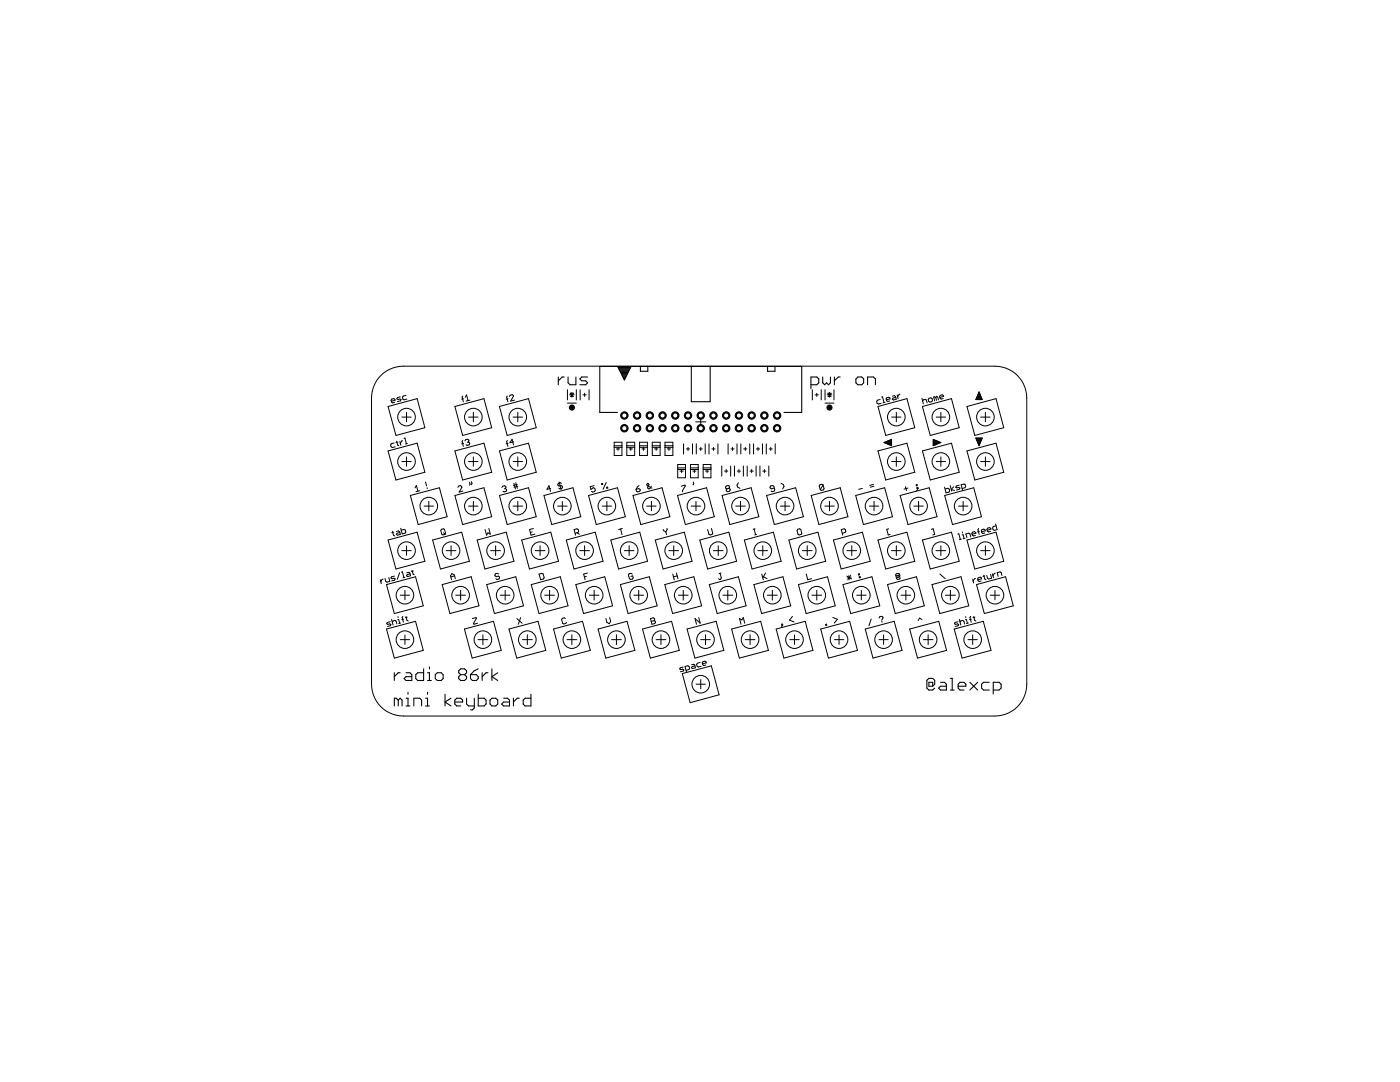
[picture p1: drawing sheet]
<svg xmlns="http://www.w3.org/2000/svg" width="279mm" height="216mm" viewBox="0 0 279 216" stroke-linecap="round" stroke-linejoin="round" font-family="sans-serif">
<g fill="none" stroke="#000" stroke-width=".2">
<path d="M79.9 79.2l-.6 .1-.1 .3 .2 .1 .4-.1 .2 .2-.1 .2-.6 .1M81 78.9l-.5 .1-.2 .3 .1 .4 .2 .1 .6-.2M92.4 79l-.2 .2 .3 1M92.5 79.6l-.4 .1M92.8 79.3l.3-.5 .3 1.1M93.8 79.8l-.8 .2M101.2 79l-.1 .2 .3 1M101.4 79.6l-.4 .1M101.7 79.1l.1-.2 .4-.1 .2 .1 .1 .2-.6 .9 .8-.2M113.2 77.8v2M113.7 78.8h.9M113.8 79.1h.6"/>
<path d="M113.8 78.5h.6l-.3 .6zM114.1 78.3v.9M115 77.8v2M115.8 77.8v2M116.4 78.8h.6M116.7 78.5v.6M117.6 77.8v2M162.1 77.8v2M162.7 78.8h.6M163 78.5v.6M163.9 77.8v2M164.7 77.8v2"/>
<path d="M165.1 78.8h.9M165.2 79.1h.7M165.2 78.5h.7l-.4 .6zM165.5 78.3v.9M166.4 77.8v2M175.7 79.7l-.6 .2-.1 .2v.4l.3 .1 .6-.1M175.9 79.2h.2l.3 1.1M176.9 79.8l.7-.2-.2-.3-.4 .1-.2 .2 .1 .4 .3 .1 .3-.1M178.1 79.1l.4-.1 .2 .1 .2 .6-.6 .1-.2-.1 .1-.3 .6-.1M179 78.8l.2 .8M179.6 78.7h-.2l-.2 .5M184 79.5l.3 1.1"/>
<path d="M185.4 79.5l.4-.1 .2 .1 .1 .4-.1 .2-.4 .1-.2-.1-.1-.4zM186.8 79.3l-.5-.1 .2 .8M186.8 79.3l.1 .6M186.8 79.3l.1-.2 .2 .1 .2 .6M187.6 79.3l.7-.2-.3-.3-.4 .1-.1 .2 .1 .4 .3 .1 .3-.1M194.8 79.7h1.2M194.8 79.6h1.2M194.9 79.5h1M194.9 79.3h1M195 79.2h.8M195 79.1h.7M195.1 79h.6"/>
<path d="M195.1 78.8h.6M195.2 78.7h.4M195.2 78.6h.4M195.3 78.5h.2M195.3 78.4h.2M195.4 78.3h.1M195.4 78.2l.6 1.5h-1.2zM77.4 81.1l5.8-1.6 1.6 5.8-5.8 1.6zM77.4 90l5.8-1.6 1.6 5.8-5.8 1.6zM78.1 80.1l.7-.2-.2-.4-.4 .1-.2 .3 .1 .3 .3 .2 .4-.1M78.7 88.4l-.6 .1-.1 .3 .1 .4 .2 .1 .6-.1M79.2 88.1l.2 .7 .2 .1"/>
<path d="M79.4 88.2l-.4 .1M79.8 88.1l.2 .7M80.2 83.2h1.9M80.2 92.1h1.9M80.3 87.9l-.1 .1-.3 .5M80.6 87.5l.2-.1 .3 1.1M81.1 82.3v1.9M81.1 91.2v1.8M81.3 88.5l-.4 .1M81.9 98.9l5.8-1.6 1.5 5.8-5.7 1.6zM82.8 97.3l.3-.4 .3 1.1M83.8 97.9l-.8 .2"/>
<path d="M84.9 96.2l.2 .7M85.2 97.3l.1 .2M90.8 98.9l5.8-1.6 1.5 5.8-5.8 1.6zM90.8 81.1l5.8-1.6 1.5 5.8-5.8 1.6zM90.8 90l5.8-1.6 1.5 5.8-5.8 1.6zM91.4 97.2l.1-.2 .4-.1 .3 .3-.6 1 .8-.2M92.4 87.9l-.2 .2 .3 1M92.5 88.5l-.4 .1M92.8 88l.1-.3h.4l.2 .1v.4M93.5 88.2l-.2 .1M93.5 88.2l.2 .3-.1 .3-.4 .1-.2-.2M93.5 83.2h1.9"/>
<path d="M93.5 92.1h1.9M93.7 96.2l.1 .4-.1 .2M94.1 96.1l.1 .4-.1 .2M94.5 82.3v1.9M94.5 91.2v1.8M99.7 98.9l5.8-1.6 1.5 5.8-5.8 1.6zM99.7 81.1l5.8-1.6 1.5 5.8-5.8 1.6zM99.7 90l5.8-1.6 1.5 5.8-5.8 1.6zM100.2 97.3l.1-.3 .4-.1 .2 .2-.1 .4M100.8 97.5h-.2M100.8 97.5l.3 .1-.1 .5h-.4l-.2-.1M101.2 87.9l-.1 .2 .3 1"/>
<path d="M101.4 88.5l-.4 .1M102.4 83.2h1.9M102.4 92.1h1.9M102.5 88.2l-.7 .1 .4-.6 .3 1.1M102.6 96.4l.3 1.2M102.9 96.3l.4 1.2M103.2 96.6l-.7 .3M103.3 97l-.7 .2M103.3 82.3v1.9M103.3 91.2v1.8M108.6 98.9l5.7-1.6 1.6 5.8-5.8 1.6zM109.9 97.5l-.7 .1 .4-.7 .3 1.2"/>
<path d="M111.6 96.2l.4 1.5M112.1 96.5l-.3-.2-.4 .1v.5l.2 .1 .4-.1 .3 .3-.2 .3-.3 .1-.3-.2M113.2 80.4h1.8M117.5 98.9l5.7-1.6 1.6 5.8-5.8 1.6zM118.6 96.9l-.8 .2 .1 .6 .6-.4 .2 .2 .1 .4-.1 .2-.4 .1-.3-.2M120.1 96.5h.1l.1 .1-.2 .1zM121 96.2l-.6 1.4M121.1 97.2h.1l.1 .2h-.2zM122.6 88.2h1.5v2.7h-1.5zM122.6 89.3h1.5M122.6 88.9h1.5M123 89.6h.7"/>
<path d="M123.3 89.3v.6M125.1 88.2h1.6v2.7h-1.6zM125.1 89.3h1.6M125.1 88.9h1.6M125.6 89.6h.6M125.9 89.3v.6M126.3 98.9l5.8-1.6 1.6 5.8-5.8 1.6zM126.9 97.6l.6-.1 .3 .3-.2 .3h-.3l-.3-.1zM127.5 96.9l-.6 .7M127.6 88.2h1.6v2.7h-1.6zM127.6 89.3h1.6M127.6 88.9h1.6"/>
<path d="M128.1 89.6h.6M128.4 89.3v.6M130 97l-.3 .5-.2 .1-.3-.4 .3-.4v-.2l-.3-.2-.1 .3v.2l1 .5M130.2 88.2h1.5v2.7h-1.5zM130.2 89.3h1.5M130.2 88.9h1.5M130.6 89.6h.7M131 89.3v.6M132.7 88.2h1.6v2.7h-1.6zM132.7 89.3h1.6M132.7 88.9h1.6M133.2 89.6h.6"/>
<path d="M133.5 89.3v.6M135.2 98.9l5.8-1.6 1.6 5.8-5.8 1.6zM135.3 92.7h1.5v2.6h-1.5zM135.3 93.7h1.5M135.3 93.4h1.5M135.7 94h.7M136 97l.7-.2 .1 .2-.6 .9v.2M136 93.7v.6M136.4 88.6v2M137 89.6h.6M137.3 89.3v.6M137.8 92.7h1.5v2.6h-1.5z"/>
<path d="M137.8 93.7h1.5M137.8 93.4h1.5M138.2 88.6v2M138.3 94h.6M138.3 96.2l.2 .3-.2 .3M138.6 93.7v.6M138.8 84.2h2.1M139 88.6v2M139.5 89.6h.7M139.8 83.2v2M139.8 89.3v.6M140.3 92.7h1.6v2.6h-1.6z"/>
<path d="M140.3 93.7h1.6M140.3 93.4h1.6M140.7 88.6v2M140.8 94h.6M141.1 93.7v.6M141.5 88.6v2M142.1 89.6h.6M142.4 89.3v.6M143.3 88.6v2M144 93v2M144.1 98.9l5.8-1.6 1.5 5.8-5.8 1.6zM144.6 94h.6"/>
<path d="M144.9 93.7v.6M145.3 88.6v2M145.5 97.5v-.5l-.2-.1-.4 .1-.1 .2 .3 .3M145.5 97.5l.2 .3-.1 .2-.4 .1-.3-.3 .2-.3M145.5 97.5h-.4M145.8 93v2M145.9 89.6h.6M146.2 89.3v.6M146.6 93v2M147.1 88.6v2M147.2 94h.6M147.4 96.3l-.3 .5 .1 .4 .5 .3"/>
<path d="M147.5 93.7v.6M147.8 88.6v2M148.4 93v2M148.4 89.6h.7M148.7 89.3v.6M149.1 93v2M149.6 88.6v2M149.7 94h.6M150 93.7v.6M150.4 88.6v2M150.9 93v2M151 89.6h.6"/>
<path d="M151.3 89.3v.6M151.7 93v2M152.2 88.6v2M152.2 94h.7M152.5 93.7v.6M152.9 88.6v2M153 98.9l5.8-1.6 1.5 5.8-5.8 1.6zM153.4 93v2M153.5 89.6h.6M153.8 89.3v.6M154.5 97.4l-.5 .1-.3-.1 .1-.4 .4-.1 .2 .1 .2 .8-.1 .2-.4 .1-.2-.1M154.7 88.6v2"/>
<path d="M155.9 96.4l.5 .3 .1 .4-.3 .5M161.9 98.9l5.8-1.6 1.5 5.8-5.8 1.6zM164.3 96.8l-.3-.2-.4 .1-.1 .3 .2 .7M164.3 96.8l.2 .7-.2 .2-.4 .2-.2-.2M164.3 96.8l-.6 .9M164.7 80.4h1.7M170.8 98.9l5.8-1.6 1.5 5.8-5.8 1.6zM172.1 97.5l-.7 .1M174.3 96.6l-.7 .3M174.4 97l-.7 .2M175.2 81.1l5.8-1.6 1.6 5.8-5.8 1.6zM175.2 90l5.8-1.6 1.6 5.8-5.8 1.6z"/>
<path d="M176.4 88.3l1.5-.6v1.2zM176.5 88.3h1.4M176.6 88.4h1.3M176.6 80.3l-.4 .1M176.8 88.1h1.1M176.9 88.5h1M177.1 88h.8M177.2 88.6h.7M177.4 87.9h.5M177.5 88.8h.4M177.7 87.8h.2M177.8 88.9h.1"/>
<path d="M177.9 83.2h1.9M177.9 92.1h1.9M178.9 82.3v1.9M178.9 91.2v1.8M179.6 98.9l5.8-1.6 1.6 5.8-5.8 1.6zM180.7 97.1l.2 .8M181.2 97.4l-.8 .2M182.8 96.8l.2-.1 .1 .2h-.2zM183 97.3h.2v.2h-.2zM183.2 97.5l-.3 .4M184.1 81.1l5.8-1.6 1.5 5.8-5.7 1.6zM184.1 90l5.8-1.6 1.5 5.8-5.7 1.6z"/>
<path d="M184.1 80l.2-.2 .3-.1 .3 .1 .1 .6M186.2 87.7l1.6 .6-1.6 .6zM186.2 88.9h.2M186.2 88.8h.5M186.2 88.6h.8M186.2 88.5h1.1M186.2 88.4h1.4M186.2 88.3h1.5M186.2 88.1h1.2M186.2 88h.9M186.2 87.9h.6M186.2 87.8h.3"/>
<path d="M186.8 83.2h1.9M186.8 92.1h1.9M187.8 82.3v1.9M187.8 91.2v1.8M188.5 97.2l.3 1.1 .6-.1 .1-.3-.1-.3-.2-.2-.6 .2M188.5 98.9l5.8-1.6 1.6 5.8-5.8 1.6zM189.6 96.9l.3 1.1M190.3 97.1l-.5 .6 .7 .2M191.4 96.8l-.5 .2-.2 .2 .9 .2-.1 .2-.6 .2M192 97.5l.6-.2 .1-.2-.1-.4-.2-.1-.6 .1 .3 1.2M193 90l5.8-1.6 1.5 5.8-5.8 1.6zM193 81.1l5.8-1.6 1.5 5.8-5.8 1.6z"/>
<path d="M194.8 87.4h1.2l-.6 1.5zM194.8 87.5h1.2M194.9 87.7h1M194.9 87.8h1M194.9 87.9h.9M195 88h.8M195.1 88.1h.6M195.1 88.3h.6M195.2 88.4h.4M195.2 88.5h.4M195.3 88.6h.2M195.3 88.8h.2"/>
<path d="M195.3 88.9h.1M195.7 83.2h1.9M195.7 92.1h1.9M196.7 82.3v1.9M196.7 91.2v1.8M75.9 115.7l.2 .8M76.5 115.5l-.2 .1-.3 .5M77.1 116.6l5.8-1.5 1.6 5.8-5.8 1.5zM77.4 107.8l5.8-1.6 1.6 5.8-5.8 1.5zM77.6 115.3l.2 .7-.6 .2-.2-.2-.2-.6M78.3 106l.2 .8 .3 .1M78.6 106.2l-.4 .1"/>
<path d="M78.7 115l-.6 .1-.1 .2 .3 .2 .3-.1 .3 .1-.2 .3-.5 .1M79.1 106l.4-.1 .2 .2 .2 .5-.6 .2-.2-.1 .1-.3 .6-.1M79.8 114.3l-.5 1.3M79.9 118.8h1.8M80 105.4l.3 1.1 .5-.1 .2-.2-.1-.4-.3-.2-.5 .2M80.1 114.2l.2-.1 .3 1.2M80.2 109.9h1.9M80.8 115.2l-.4 .1M80.8 117.8v1.9M81.1 108.9v1.9M81.2 114.3l.3-.1 .3 .1 .1 .6-.5 .1-.3-.1 .2-.2 .5-.2M82.2 113.8l.2 .8 .3 .1"/>
<path d="M82.5 113.9l-.4 .1M84.6 101h1.9M85.6 100.1v1.8M86.3 107.8l5.8-1.6 1.6 5.8-5.8 1.5zM88.1 105.6l.4-.1 .2 .1 .2 .8-.1 .2-.4 .1-.2-.1-.2-.7zM88.2 116.6l5.8-1.5 1.6 5.8-5.8 1.5zM88.5 106.3l.5 .3M89 109.9h2M90 108.9v1.9M90.7 114.9l-.7 .2M90.9 115.5l-.2-.8-.5-.3-.3 .5 .2 .8M91 118.8h1.9"/>
<path d="M91.9 117.8v1.9M93.5 101h1.9M94.5 100.1v1.8M95.2 107.8l5.8-1.6 1.6 5.8-5.8 1.5zM97.1 116.6l5.8-1.5 1.6 5.8-5.8 1.5zM97.6 105.5l.3 1.1-.5-.3-.3 .5-.3-1.1M97.9 109.9h2M98.9 108.9v1.9M99.5 114.5l-.2-.1-.4 .1-.1 .4 .2 .2 .4-.1 .3 .3-.1 .2-.4 .1-.2-.1M99.8 118.8h2M100.8 117.8v1.9M102.4 101h1.9"/>
<path d="M103.3 100.1v1.8M104.1 107.8l5.8-1.6 1.6 5.8-5.8 1.5zM106 116.6l5.8-1.5 1.6 5.8-5.8 1.5zM106.2 106.1l-.4 .1M106.4 105.5l-.7 .2 .3 1.1 .7-.2M106.8 109.9h2M107.6 114.6l.6-.2 .2 .1 .2 .8-.1 .2-.6 .2zM107.8 108.9v1.9M108.7 118.8h2M109.7 117.8v1.9M111.3 101h1.9M112.2 100.1v1.8"/>
<path d="M113 107.8l5.8-1.6 1.6 5.8-5.8 1.5zM114.8 106.4l.5-.1 .2-.3-.1-.4-.3-.1-.5 .2 .3 1.1M114.9 116.6l5.8-1.5 1.6 5.8-5.8 1.5zM115.1 106.3l.5 .3M115.7 109.9h1.9M116.7 108.9v1.9M117 115l-.4 .1M117.2 114.3l-.7 .3 .3 1.1M117.6 118.8h1.9M118.6 117.8v1.9M120.2 101h1.8M121.1 100.1v1.8"/>
<path d="M121.9 107.8l5.8-1.6 1.5 5.8-5.8 1.5zM123.8 116.6l5.8-1.5 1.5 5.8-5.8 1.5zM123.8 105.6l.3 1.1M124.2 105.5l-.7 .2M124.6 109.9h1.9M125.6 108.9v1.9M126.2 114.5l-.3-.1-.3 .1-.2 .2 .2 .8 .3 .1 .3-.1 .2-.2-.1-.4-.4 .1M126.5 118.8h1.9M127.5 117.8v1.9M129.1 101h1.8M130 100.1v1.8M130.8 107.8l5.8-1.6 1.5 5.8-5.8 1.5z"/>
<path d="M132.4 105.7v.2l.5 .2M132.7 116.6l5.8-1.5 1.5 5.8-5.8 1.5zM132.9 106.1l.1 .6M133.1 105.5l.1 .1-.3 .5M133.5 109.9h1.9M134.3 114.6l.3 1.1M134.5 108.9v1.9M135 114.3l.3 1.2M135.1 114.9l-.7 .2M135.4 118.8h1.9M136.4 117.8v1.9M138 101h1.8"/>
<path d="M138.9 100.1v1.8M139.7 107.8l5.8-1.6 1.5 5.8-5.8 1.5zM141.6 116.6l5.8-1.5 1.5 5.8-5.8 1.5zM142 105.5l.2 .9-.1 .2-.4 .1-.2-.1-.3-.9M142.4 109.9h1.9M143.3 108.9v1.9M143.7 114.4l.3 .9-.4 .3-.2-.1M143.9 114.3l-.4 .1M144.3 118.8h1.9M145.2 117.8v1.9M146.8 101h1.9M147.8 100.1v1.8"/>
<path d="M148.5 107.8l5.8-1.6 1.6 5.8-5.8 1.5zM150.5 116.6l5.8-1.5 1.5 5.8-5.8 1.5zM150.5 105.6l.3 1.1M150.7 105.5l-.4 .1M151 106.6l-.4 .1M151.3 109.9h1.9M152 114.6l.3 1.1M152.2 108.9v1.9M152.4 115.1l.7 .4M152.8 114.3l-.6 1M153.1 118.8h2M154.1 117.8v1.9"/>
<path d="M155.7 101h1.9M156.7 100.1v1.8M157.4 107.8l5.8-1.6 1.6 5.8-5.8 1.5zM159.2 105.6l.4-.1 .2 .1 .2 .8-.1 .2-.4 .1-.2-.1-.2-.7zM159.3 116.6l5.8-1.5 1.6 5.8-5.8 1.5zM160.1 109.9h2M160.9 114.6l.3 1.1 .8-.2M161.1 108.9v1.9M162 118.8h2M163 117.8v1.9M164.6 101h1.9M165.5 100.1v1.8"/>
<path d="M166.3 107.8l5.8-1.6 1.6 5.8-5.8 1.5zM168.1 106.4l.6-.1 .1-.3-.1-.4-.2-.1-.6 .2 .3 1.1M168.2 116.6l5.8-1.5 1.6 5.8-5.8 1.5zM169 115l.9 .5M169 109.9h2M169.4 114.9l.2 .7M169.8 114.8l-.6 .9M169.9 115.1l-.8 .2M170 108.9v1.9M171 118.8h1.8M171.3 114.6l.2-.1 .1 .2h-.2zM171.5 115.1h.1l.1 .2h-.2z"/>
<path d="M171.9 117.8v1.9M173.5 101h1.9M174.4 100.1v1.8M175.2 107.8l5.8-1.6 1.6 5.8-5.8 1.5zM177.1 116.6l5.8-1.5 1.6 5.8-5.8 1.5zM177.4 105.5l-.4 .1 .3 1.1 .4-.1M177.9 109.9h2M178.9 108.9v1.9M179 114.9l.3-.1 .2 .3-.4 .2zM179.5 115.1l.1-.2-.1-.4-.3-.1-.3 .1-.2 .2 .2 .8 .3 .1 .4-.1 .1-.2M179.8 118.8h2M180.8 117.8v1.9"/>
<path d="M182.4 101h1.9M183.3 100.1v1.8M184.1 107.8l5.8-1.6 1.5 5.8-5.7 1.5zM185.9 105.6l.3-.1 .3 1.1-.3 .1M186 116.6l5.8-1.5 1.5 5.8-5.7 1.5zM186.8 109.9h1.9M187.6 114.6l1 .9M187.8 108.9v1.9M188.7 118.8h2M189.7 117.8v1.9M191.2 106.6l.1-.1 .4 1.2M191.3 101h1.8"/>
<path d="M191.9 107.6l-.4 .1M192 106.7h.2l.2 .7M192.1 106.1v.2M192.2 100.1v1.8M192.6 107.4l-.4 .1M193 107.8l5.8-1.6 1.5 5.8-5.8 1.5zM193.7 107.1l-.1-.6-.3-.1-.5 .2 .2 .7M194 106.6l.8-.2-.3-.3-.4 .1-.1 .2 .1 .4 .2 .1 .4-.1M194.1 115.6l.2 .7M194.7 115.4l-.2 .1-.3 .5M194.9 116.6l5.8-1.5 1.5 5.8-5.8 1.5zM195.2 115.7l.7-.2-.3-.3-.4 .1-.1 .2 .1 .4 .3 .1 .3-.1"/>
<path d="M195.3 105.5l-.1 .2 .2 .9M195.5 106l-.4 .1M195.7 109.9h1.9M195.9 106.1l.7-.2-.3-.3-.3 .1-.2 .2 .1 .4 .3 .1 .4-.1M196.3 114.8l.2 .7 .3 .2M196.6 114.9l-.4 .1M196.7 108.9v1.9M197 105.8l.8-.2-.3-.3-.4 .1-.1 .2 .1 .4 .2 .1 .4-.1M197.6 118.8h1.9M197.7 114.6l.2 .8-.6 .1-.2-.1-.2-.6M198.1 114.5l.2 .8M198.6 117.8v1.9"/>
<path d="M198.6 114.4h-.2l-.2 .5M198.7 104.6l.3 1.1-.6 .1-.2-.1-.1-.4 .1-.2 .6-.2M200 114.8l-.2-.5-.2-.2-.6 .2 .2 .7M77.1 125.5l5.8-1.5 1.6 5.8-5.8 1.5zM77.9 124.1l-.6 .1-.1 .3 .8 .1-.1 .3-.6 .1M78.1 123.6l.3 1.1M78.3 124.1l.1-.2 .4-.1 .3 .2 .1 .5M79.4 123.7l.2-.1 .2 .8M79.4 123l.1 .2M79.9 127.6h1.8M79.9 124.3l-.3 .1M80.4 123l-.1 .2 .2 1"/>
<path d="M80.6 123.5l-.4 .1M80.8 126.7v1.9M81 123l.2 .8 .3 .1M81.3 123.1l-.4 .2M92.7 125.5l5.8-1.5 1.5 5.8-5.8 1.5zM94.3 123.4l.7-.2 .1 .2-.6 1 .1 .2 .7-.2M95.4 127.6h1.9M96.4 126.7v1.9M101.6 125.5l5.8-1.5 1.5 5.8-5.8 1.5zM103.1 123.4l1.1 1M103.9 123.2l-.5 1.4M104.3 127.6h1.9"/>
<path d="M105.2 126.7v1.9M110.5 125.5l5.7-1.5 1.6 5.8-5.8 1.5zM112.8 123.4l-.2-.1-.4 .1-.1 .2 .2 .8 .2 .1 .4-.1 .2-.2M113.2 127.6h1.9M114.1 126.7v1.9M119.4 125.5l5.7-1.5 1.6 5.8-5.8 1.5zM121.7 123.2l.2 .8-.3 .5-.5-.3-.2-.8M122 127.6h2M123 126.7v1.9M128.2 125.5l5.8-1.5 1.6 5.8-5.8 1.5zM129.8 123.4l.6-.1 .2 .1-.1 .4 .3 .4-.1 .2-.6 .2zM130.5 123.8l-.5 .2"/>
<path d="M130.9 127.6h2M131.9 126.7v1.9M136.2 134.4l5.8-1.5 1.5 5.7-5.8 1.6zM136.3 133.1l-.5 .1-.2 .3 .3 .1 .3-.1 .3 .2-.1 .2-.6 .1M136.9 133.8l.6-.2 .1-.3-.1-.3-.2-.2-.6 .2 .3 1.1M137.1 125.5l5.8-1.5 1.6 5.8-5.8 1.5zM138 132.7l.4-.2 .2 .2 .2 .5-.6 .2-.2-.1 .1-.3 .6-.1M138.9 136.5h1.9M139.4 123.2l.3 1.2-1-1 .3 1.2M139.7 132.2l-.5 .1-.2 .3 .1 .3 .3 .2 .5-.2M139.8 127.6h2M139.8 135.6v1.9"/>
<path d="M140.2 132.5l.7-.2-.2-.4-.4 .1-.2 .3 .2 .4 .2 .1 .4-.1M140.8 126.7v1.9M146 125.5l5.8-1.5 1.6 5.8-5.8 1.5zM148.6 124.4l-.3-1.2-.2 .5-.5-.3 .3 1.2M148.7 127.6h2M149.7 126.7v1.9M154.9 125.5l5.8-1.5 1.5 5.8-5.8 1.5zM156 124.6l.1-.1 .1 .2-.2 .1zM156.2 124.7l-.3 .5M157.6 127.6h1.9M158.2 123l-.6 .7 .9 .4M158.6 126.7v1.9"/>
<path d="M163.8 125.5l5.8-1.5 1.5 5.8-5.8 1.5zM164.8 124.6l.2-.1v.2l-.2 .1zM166.2 123.2l.9 .4-.6 .7M166.5 127.6h1.9M167.4 126.7v1.9M172.7 125.5l5.8-1.5 1.5 5.8-5.8 1.5zM173.9 123.5l-.5 1.4M175.4 127.6h1.9M175.4 123.3l.2-.2 .3-.1 .3 .1v.2l-.2 .5M176 124v.2M176.3 126.7v1.9M181.5 125.5l5.8-1.5 1.6 5.8-5.8 1.5z"/>
<path d="M184 123.6l-.5-.3-.3 .5M184.3 127.6h1.9M185.2 126.7v1.9M190.4 125.5l5.8-1.5 1.6 5.8-5.8 1.5zM191.2 124.1l-.6 .1-.1 .3 .8 .1-.1 .3-.6 .1M191.5 123.6l.2 1.1M191.6 124.1l.1-.2 .4-.1 .3 .2 .1 .5M192.7 123.7l.2-.1 .2 .8M192.7 123l.1 .2M193.2 127.6h1.9M193.3 124.3l-.4 .1M193.7 123l-.1 .2 .2 1"/>
<path d="M193.9 123.5l-.4 .1M194.1 126.7v1.9M194.3 123l.2 .8 .3 .1M194.6 123.1l-.4 .2"/>
<circle cx="81.1" cy="92.1" r="1.76"/>
<circle cx="81.1" cy="83.2" r="1.76"/>
<circle cx="94.5" cy="92.1" r="1.76"/>
<circle cx="94.5" cy="83.2" r="1.76"/>
<circle cx="103.3" cy="92.1" r="1.76"/>
<circle cx="103.3" cy="83.2" r="1.76"/>
<circle cx="178.9" cy="92.1" r="1.76"/>
<circle cx="178.9" cy="83.2" r="1.76"/>
<circle cx="187.8" cy="92.1" r="1.76"/>
<circle cx="187.8" cy="83.2" r="1.76"/>
<circle cx="196.7" cy="92.1" r="1.76"/>
<circle cx="196.7" cy="83.2" r="1.76"/>
<circle cx="80.8" cy="118.8" r="1.76"/>
<circle cx="81.1" cy="109.9" r="1.76"/>
<circle cx="85.6" cy="101" r="1.76"/>
<circle cx="90" cy="109.9" r="1.76"/>
<circle cx="91.9" cy="118.8" r="1.76"/>
<circle cx="94.5" cy="101" r="1.76"/>
<circle cx="98.9" cy="109.9" r="1.76"/>
<circle cx="100.8" cy="118.8" r="1.76"/>
<circle cx="103.3" cy="101" r="1.76"/>
<circle cx="107.8" cy="109.9" r="1.76"/>
<circle cx="109.7" cy="118.8" r="1.76"/>
<circle cx="112.2" cy="101" r="1.76"/>
<circle cx="116.7" cy="109.9" r="1.76"/>
<circle cx="118.6" cy="118.8" r="1.76"/>
<circle cx="121.1" cy="101" r="1.76"/>
<circle cx="125.6" cy="109.9" r="1.76"/>
<circle cx="127.5" cy="118.8" r="1.76"/>
<circle cx="130" cy="101" r="1.76"/>
<circle cx="134.5" cy="109.9" r="1.76"/>
<circle cx="136.4" cy="118.8" r="1.76"/>
<circle cx="138.9" cy="101" r="1.76"/>
<circle cx="143.3" cy="109.9" r="1.76"/>
<circle cx="145.2" cy="118.8" r="1.76"/>
<circle cx="147.8" cy="101" r="1.76"/>
<circle cx="152.2" cy="109.9" r="1.76"/>
<circle cx="154.1" cy="118.8" r="1.76"/>
<circle cx="156.7" cy="101" r="1.76"/>
<circle cx="161.1" cy="109.9" r="1.76"/>
<circle cx="163" cy="118.8" r="1.76"/>
<circle cx="165.5" cy="101" r="1.76"/>
<circle cx="170" cy="109.9" r="1.76"/>
<circle cx="171.9" cy="118.8" r="1.76"/>
<circle cx="174.4" cy="101" r="1.76"/>
<circle cx="178.9" cy="109.9" r="1.76"/>
<circle cx="180.8" cy="118.8" r="1.76"/>
<circle cx="183.3" cy="101" r="1.76"/>
<circle cx="187.8" cy="109.9" r="1.76"/>
<circle cx="189.7" cy="118.8" r="1.76"/>
<circle cx="192.2" cy="101" r="1.76"/>
<circle cx="196.7" cy="109.9" r="1.76"/>
<circle cx="198.6" cy="118.8" r="1.76"/>
<circle cx="80.8" cy="127.6" r="1.76"/>
<circle cx="96.4" cy="127.6" r="1.76"/>
<circle cx="105.2" cy="127.6" r="1.76"/>
<circle cx="114.1" cy="127.6" r="1.76"/>
<circle cx="123" cy="127.6" r="1.76"/>
<circle cx="131.9" cy="127.6" r="1.76"/>
<circle cx="139.8" cy="136.5" r="1.76"/>
<circle cx="140.8" cy="127.6" r="1.76"/>
<circle cx="149.7" cy="127.6" r="1.76"/>
<circle cx="158.6" cy="127.6" r="1.76"/>
<circle cx="167.4" cy="127.6" r="1.76"/>
<circle cx="176.3" cy="127.6" r="1.76"/>
<circle cx="185.2" cy="127.6" r="1.76"/>
<circle cx="194.1" cy="127.6" r="1.76"/>
</g>
<g fill="none" stroke="#000" stroke-width=".21">
<path d="M111.4 75.2v1.6M112.6 75.2h-.4l-.8 .8M113.4 75.2v1.2l.4 .4h1.1v-1.6M117.3 75.2h-1.2l-.4 .4 .4 .4h.8l.4 .4-.4 .4h-1.2M123.3 73.2h2.6l-1.3 2.6zM123.4 73.3h2.4M123.4 73.5h2.4M123.5 73.7h2.2M123.6 73.8h2M123.7 74h1.8M123.8 74.2h1.6M123.9 74.3h1.4"/>
<path d="M124 74.5h1.2M124.1 74.7h1.1M124.1 74.9h1M124.2 75h.8M124.3 75.2h.6M124.4 75.4h.4M124.5 75.5h.2M124.6 75.7h.1M127.8 73.1v1h1.5v-1M138 73.1v7.1h3.7v-7.1M153.2 73.1v1h1.5v-1M161.8 76.8h1.2l.4-.4v-.8l-.4-.4h-1.2v2.4"/>
<path d="M164.2 75.2v1.2l.4 .4 .4-.4 .4 .4 .3-.4v-1.2M166.5 75.2v1.6M167.7 75.2h-.4l-.8 .8M171.2 75.2h.8l.4 .4v.8l-.4 .4h-.8l-.4-.4v-.8zM173.1 76.8v-1.6h1.2l.4 .4v1.2M123.2 82.3h-3.5v-9.2h40.3v9.2h-3.6M78.7 134.2v1.6M79.5 139.7l-.4-.4h-.4v1.6M79.5 139.7v1.2M79.5 139.7l.4-.4 .3 .4v1.2M79.9 134.2h-.4l-.8 .8M81 134.2h.8l.4 .4v1.2h-1.2l-.4-.4 .4-.4h1.2"/>
<path d="M81 139.3h.4v1.6M81.4 138.1v.4M84.5 133.5v2.3h-1.1l-.4-.4v-.8l.4-.4h1.1M84.9 139.3h.4v1.6M85.3 134.2h.4v1.6M85.3 135.8h.8M85.3 138.1v.4M85.7 133.1v.4M86.9 134.6l.4-.4h.8l.3 .4v.8l-.3 .4h-.8l-.4-.4zM88.8 138.5v2.4M90 139.3l-1.2 .8 1.2 .8M91.9 134.6l-.4 .4v.4l.4 .4h.8l.4-.4v-.4l-.4-.4"/>
<path d="M91.9 134.6l-.4-.4v-.4l.4-.3h.8l.4 .3v.4l-.4 .4M91.9 134.6h.8M93.1 139.3v1.2l.4 .4h1.2M93.9 134.6h1.2l.3 .4v.4l-.3 .4h-.8l-.4-.4zM94.7 139.3v2l-.4 .3h-.4M95.4 133.5l-.7 .3-.8 .8M95.4 138.5v2.4h1.2l.4-.4v-.8l-.4-.4h-1.2M96.2 134.2v1.6M97.4 134.2h-.4l-.8 .8M98.2 133.5v2.3M98.2 139.3h.8l.3 .4v.8l-.3 .4h-.8l-.4-.4v-.8zM99.3 134.2l-1.1 .8 1.1 .8"/>
<path d="M100.5 139.3h.8l.4 .4v1.2h-1.2l-.4-.4 .4-.4h1.2M102.5 139.3v1.6M103.6 139.3h-.4l-.7 .8M106 138.5v2.4h-1.2l-.4-.4v-.8l.4-.4h1.2M185.4 136.1h.7v.8h-.7zM186.1 136.9l.4-.4v-.8l-.4-.3h-.7l-.4 .3v1.6l.4 .4h.7l.4-.4M187.7 136.1h.8l.4 .4v1.2h-1.2l-.4-.4 .4-.4h1.2M189.7 137.7h.7M189.7 135.4h.3v2.3M191.2 136.9h1.6v-.4l-.4-.4h-.8l-.4 .4v.8l.4 .4h.8M193.5 136.1l1.6 1.6M195.1 136.1l-1.6 1.6"/>
<path d="M197.4 136.1h-1.1l-.4 .4v.8l.4 .4h1.1M198.2 137.7h1.2l.4-.4v-.8l-.4-.4h-1.2v2.4M81 140.9h.8M82.6 140.9v-1.6h1.2l.3 .4v1.2M84.9 140.9h.8M90.8 140.1h1.5v-.4l-.4-.4h-.7l-.4 .4v.8l.4 .4h.7"/>
</g>
<g fill="#000" stroke="#000" stroke-width=".2">
<circle cx="114.1" cy="81.3" r=".51"/>
<circle cx="124.6" cy="85.4" r=".74"/>
<circle cx="165.5" cy="81.3" r=".51"/>
</g>
<circle cx="124.6" cy="85.4" r=".51" fill="#fff" stroke="#000" stroke-width=".2"/>
<circle cx="124.6" cy="82.9" r=".74" fill="#000" stroke="#000" stroke-width=".2"/>
<circle cx="124.6" cy="82.9" r=".51" fill="#fff" stroke="#000" stroke-width=".2"/>
<circle cx="127.1" cy="85.4" r=".74" fill="#000" stroke="#000" stroke-width=".2"/>
<circle cx="127.1" cy="85.4" r=".51" fill="#fff" stroke="#000" stroke-width=".2"/>
<circle cx="127.1" cy="82.9" r=".74" fill="#000" stroke="#000" stroke-width=".2"/>
<circle cx="127.1" cy="82.9" r=".51" fill="#fff" stroke="#000" stroke-width=".2"/>
<circle cx="129.7" cy="85.4" r=".74" fill="#000" stroke="#000" stroke-width=".2"/>
<circle cx="129.7" cy="85.4" r=".51" fill="#fff" stroke="#000" stroke-width=".2"/>
<circle cx="129.7" cy="82.9" r=".74" fill="#000" stroke="#000" stroke-width=".2"/>
<circle cx="129.7" cy="82.9" r=".51" fill="#fff" stroke="#000" stroke-width=".2"/>
<circle cx="132.2" cy="85.4" r=".74" fill="#000" stroke="#000" stroke-width=".2"/>
<circle cx="132.2" cy="85.4" r=".51" fill="#fff" stroke="#000" stroke-width=".2"/>
<circle cx="132.2" cy="82.9" r=".74" fill="#000" stroke="#000" stroke-width=".2"/>
<circle cx="132.2" cy="82.9" r=".51" fill="#fff" stroke="#000" stroke-width=".2"/>
<circle cx="134.8" cy="85.4" r=".74" fill="#000" stroke="#000" stroke-width=".2"/>
<circle cx="134.8" cy="85.4" r=".51" fill="#fff" stroke="#000" stroke-width=".2"/>
<circle cx="134.8" cy="82.9" r=".74" fill="#000" stroke="#000" stroke-width=".2"/>
<circle cx="134.8" cy="82.9" r=".51" fill="#fff" stroke="#000" stroke-width=".2"/>
<circle cx="137.3" cy="85.4" r=".74" fill="#000" stroke="#000" stroke-width=".2"/>
<circle cx="137.3" cy="85.4" r=".51" fill="#fff" stroke="#000" stroke-width=".2"/>
<circle cx="137.3" cy="82.9" r=".74" fill="#000" stroke="#000" stroke-width=".2"/>
<circle cx="137.3" cy="82.9" r=".51" fill="#fff" stroke="#000" stroke-width=".2"/>
<circle cx="139.8" cy="85.4" r=".74" fill="#000" stroke="#000" stroke-width=".2"/>
<circle cx="139.8" cy="85.4" r=".51" fill="#fff" stroke="#000" stroke-width=".2"/>
<circle cx="139.8" cy="82.9" r=".74" fill="#000" stroke="#000" stroke-width=".2"/>
<circle cx="139.8" cy="82.9" r=".51" fill="#fff" stroke="#000" stroke-width=".2"/>
<circle cx="142.4" cy="85.4" r=".74" fill="#000" stroke="#000" stroke-width=".2"/>
<circle cx="142.4" cy="85.4" r=".51" fill="#fff" stroke="#000" stroke-width=".2"/>
<circle cx="142.4" cy="82.9" r=".74" fill="#000" stroke="#000" stroke-width=".2"/>
<circle cx="142.4" cy="82.9" r=".51" fill="#fff" stroke="#000" stroke-width=".2"/>
<circle cx="144.9" cy="85.4" r=".74" fill="#000" stroke="#000" stroke-width=".2"/>
<circle cx="144.9" cy="85.4" r=".51" fill="#fff" stroke="#000" stroke-width=".2"/>
<circle cx="144.9" cy="82.9" r=".74" fill="#000" stroke="#000" stroke-width=".2"/>
<circle cx="144.9" cy="82.9" r=".51" fill="#fff" stroke="#000" stroke-width=".2"/>
<circle cx="147.5" cy="85.4" r=".74" fill="#000" stroke="#000" stroke-width=".2"/>
<circle cx="147.5" cy="85.4" r=".51" fill="#fff" stroke="#000" stroke-width=".2"/>
<circle cx="147.5" cy="82.9" r=".74" fill="#000" stroke="#000" stroke-width=".2"/>
<circle cx="147.5" cy="82.9" r=".51" fill="#fff" stroke="#000" stroke-width=".2"/>
<circle cx="150" cy="85.4" r=".74" fill="#000" stroke="#000" stroke-width=".2"/>
<circle cx="150" cy="85.4" r=".51" fill="#fff" stroke="#000" stroke-width=".2"/>
<circle cx="150" cy="82.9" r=".74" fill="#000" stroke="#000" stroke-width=".2"/>
<circle cx="150" cy="82.9" r=".51" fill="#fff" stroke="#000" stroke-width=".2"/>
<circle cx="152.5" cy="85.4" r=".74" fill="#000" stroke="#000" stroke-width=".2"/>
<circle cx="152.5" cy="85.4" r=".51" fill="#fff" stroke="#000" stroke-width=".2"/>
<circle cx="152.5" cy="82.9" r=".74" fill="#000" stroke="#000" stroke-width=".2"/>
<circle cx="152.5" cy="82.9" r=".51" fill="#fff" stroke="#000" stroke-width=".2"/>
<circle cx="155.1" cy="85.4" r=".74" fill="#000" stroke="#000" stroke-width=".2"/>
<circle cx="155.1" cy="85.4" r=".51" fill="#fff" stroke="#000" stroke-width=".2"/>
<circle cx="155.1" cy="82.9" r=".74" fill="#000" stroke="#000" stroke-width=".2"/>
<circle cx="155.1" cy="82.9" r=".51" fill="#fff" stroke="#000" stroke-width=".2"/>
<path d="M76 74.9a6.4 6.4 0 0 1 4.5-1.8h118.1a6.4 6.4 0 0 1 6.3 6.3v57.1a6.4 6.4 0 0 1-6.3 6.4h-118.1a6.4 6.4 0 0 1-6.4-6.4v-57.1a6.4 6.4 0 0 1 1.9-4.5z" fill="none" stroke="#000" stroke-width=".2"/>
</svg>
